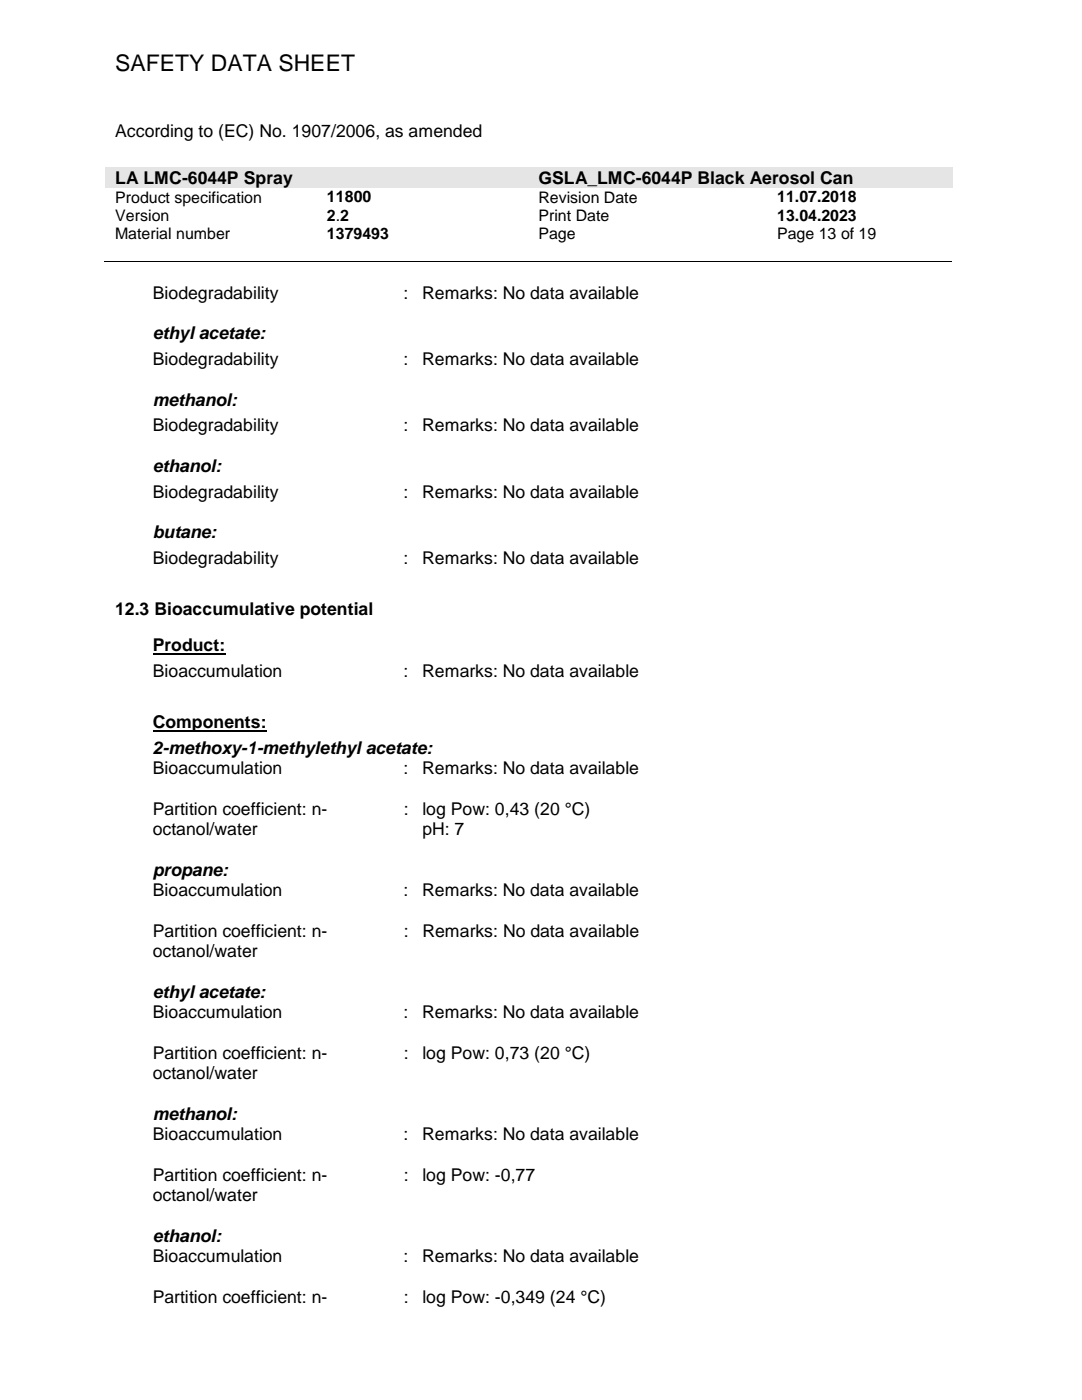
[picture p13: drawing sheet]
<svg xmlns="http://www.w3.org/2000/svg" width="216mm" height="279mm" viewBox="0 0 216 279" stroke-linecap="round" stroke-linejoin="round" font-family="sans-serif">
<defs><g id="words">
<text font-size="4.6" x="23" y="14.3">SAFETY DATA SHEET</text>
<g font-size="3.5">
<text x="23" y="27.4">According to (EC) No. 1907/2006, as amended</text>
<text x="23" y="36.7">LA LMC-6044P Spray</text>
<text x="107.5" y="36.7">GSLA_LMC-6044P Black Aerosol Can</text>
<text x="30.5" y="59.6">Biodegradability</text>
<text x="80.5" y="59.6">:</text>
<text x="84.3" y="59.6">Remarks: No data available</text>
<text x="30.5" y="67.7">ethyl acetate:</text>
<text x="30.5" y="72.9">Biodegradability</text>
<text x="80.5" y="72.9">:</text>
<text x="84.3" y="72.9">Remarks: No data available</text>
<text x="30.5" y="80.9">methanol:</text>
<text x="30.5" y="86.1">Biodegradability</text>
<text x="80.5" y="86.1">:</text>
<text x="84.3" y="86.1">Remarks: No data available</text>
<text x="30.5" y="94.2">ethanol:</text>
<text x="30.5" y="99.3">Biodegradability</text>
<text x="80.5" y="99.3">:</text>
<text x="84.3" y="99.3">Remarks: No data available</text>
<text x="30.5" y="107.4">butane:</text>
<text x="30.5" y="112.5">Biodegradability</text>
<text x="80.5" y="112.5">:</text>
<text x="84.3" y="112.5">Remarks: No data available</text>
<text x="23" y="122.7">12.3 Bioaccumulative potential</text>
<text x="30.5" y="130">Product:</text>
<text x="30.5" y="135.1">Bioaccumulation</text>
<text x="80.5" y="135.1">:</text>
<text x="84.3" y="135.1">Remarks: No data available</text>
<text x="30.5" y="145.3">Components:</text>
<text x="30.5" y="150.5">2-methoxy-1-methylethyl acetate:</text>
<text x="30.5" y="154.5">Bioaccumulation</text>
<text x="80.5" y="154.5">:</text>
<text x="84.3" y="154.5">Remarks: No data available</text>
<text x="30.5" y="162.7">Partition coefficient: n-</text>
<text x="30.5" y="166.7">octanol/water</text>
<text x="80.6" y="162.7">:</text>
<text x="84.3" y="162.7">log Pow: 0,43 (20 °C)</text>
<text x="84.3" y="166.7">pH: 7</text>
<text x="30.5" y="174.8">propane:</text>
<text x="30.5" y="178.9">Bioaccumulation</text>
<text x="80.5" y="178.9">:</text>
<text x="84.3" y="178.9">Remarks: No data available</text>
<text x="30.5" y="187">Partition coefficient: n-</text>
<text x="30.5" y="191">octanol/water</text>
<text x="80.6" y="187">:</text>
<text x="84.3" y="187">Remarks: No data available</text>
<text x="30.5" y="199.2">ethyl acetate:</text>
<text x="30.5" y="203.2">Bioaccumulation</text>
<text x="80.5" y="203.2">:</text>
<text x="84.3" y="203.2">Remarks: No data available</text>
<text x="30.5" y="211.4">Partition coefficient: n-</text>
<text x="30.5" y="215.4">octanol/water</text>
<text x="80.6" y="211.4">:</text>
<text x="84.3" y="211.4">log Pow: 0,73 (20 °C)</text>
<text x="30.5" y="223.5">methanol:</text>
<text x="30.5" y="227.6">Bioaccumulation</text>
<text x="80.5" y="227.6">:</text>
<text x="84.3" y="227.6">Remarks: No data available</text>
<text x="30.5" y="235.7">Partition coefficient: n-</text>
<text x="30.5" y="239.7">octanol/water</text>
<text x="80.6" y="235.7">:</text>
<text x="84.3" y="235.7">log Pow: -0,77</text>
<text x="30.5" y="247.9">ethanol:</text>
<text x="30.5" y="251.9">Bioaccumulation</text>
<text x="80.5" y="251.9">:</text>
<text x="84.3" y="251.9">Remarks: No data available</text>
<text x="30.5" y="260.1">Partition coefficient: n-</text>
<text x="80.6" y="260.1">:</text>
<text x="84.3" y="260.1">log Pow: -0,349 (24 °C)</text>
</g>
<g font-size="3.2">
<text x="23" y="40.5">Product specification</text>
<text x="65.3" y="40.4">11800</text>
<text x="107.5" y="40.5">Revision Date</text>
<text x="155.1" y="40.4">11.07.2018</text>
<text x="23" y="44.1">Version</text>
<text x="23" y="47.8">Material number</text>
<text x="65.3" y="44">2.2</text>
<text x="65.3" y="47.7">1379493</text>
<text x="107.5" y="44.1">Print Date</text>
<text x="107.5" y="47.8">Page</text>
<text x="155.1" y="44">13.04.2023</text>
<text x="155.1" y="47.8">Page 13 of 19</text>
</g>
</g></defs>
<g fill="#e5e5e5">
<path d="M21.1 33.5h84.5v4h-84.5z" fill-rule="evenodd"/>
<path d="M23 33.5h80.6v4h-80.6z" fill-rule="evenodd"/>
<path d="M105.6 33.5h84.4v4h-84.4z" fill-rule="evenodd"/>
<path d="M107.5 33.5h80.6v4h-80.6z" fill-rule="evenodd"/>
</g>
<path d="M20.8 52.2h169.2" fill="none" stroke="#000" stroke-width=".2"/>
<g fill="#000">
<path d="M63.1 52.1h.2v.2h-.2z" fill-rule="evenodd"/>
<path d="M105.3 52.1h.2v.2h-.2z" fill-rule="evenodd"/>
<path d="M152.9 52.1h.2v.2h-.2z" fill-rule="evenodd"/>
</g>
<path d="M30.5 130.6h14.5M30.5 145.9h22.7" fill="none" stroke="#000" stroke-width=".38"/>
<use href="#words"/>
</svg>
